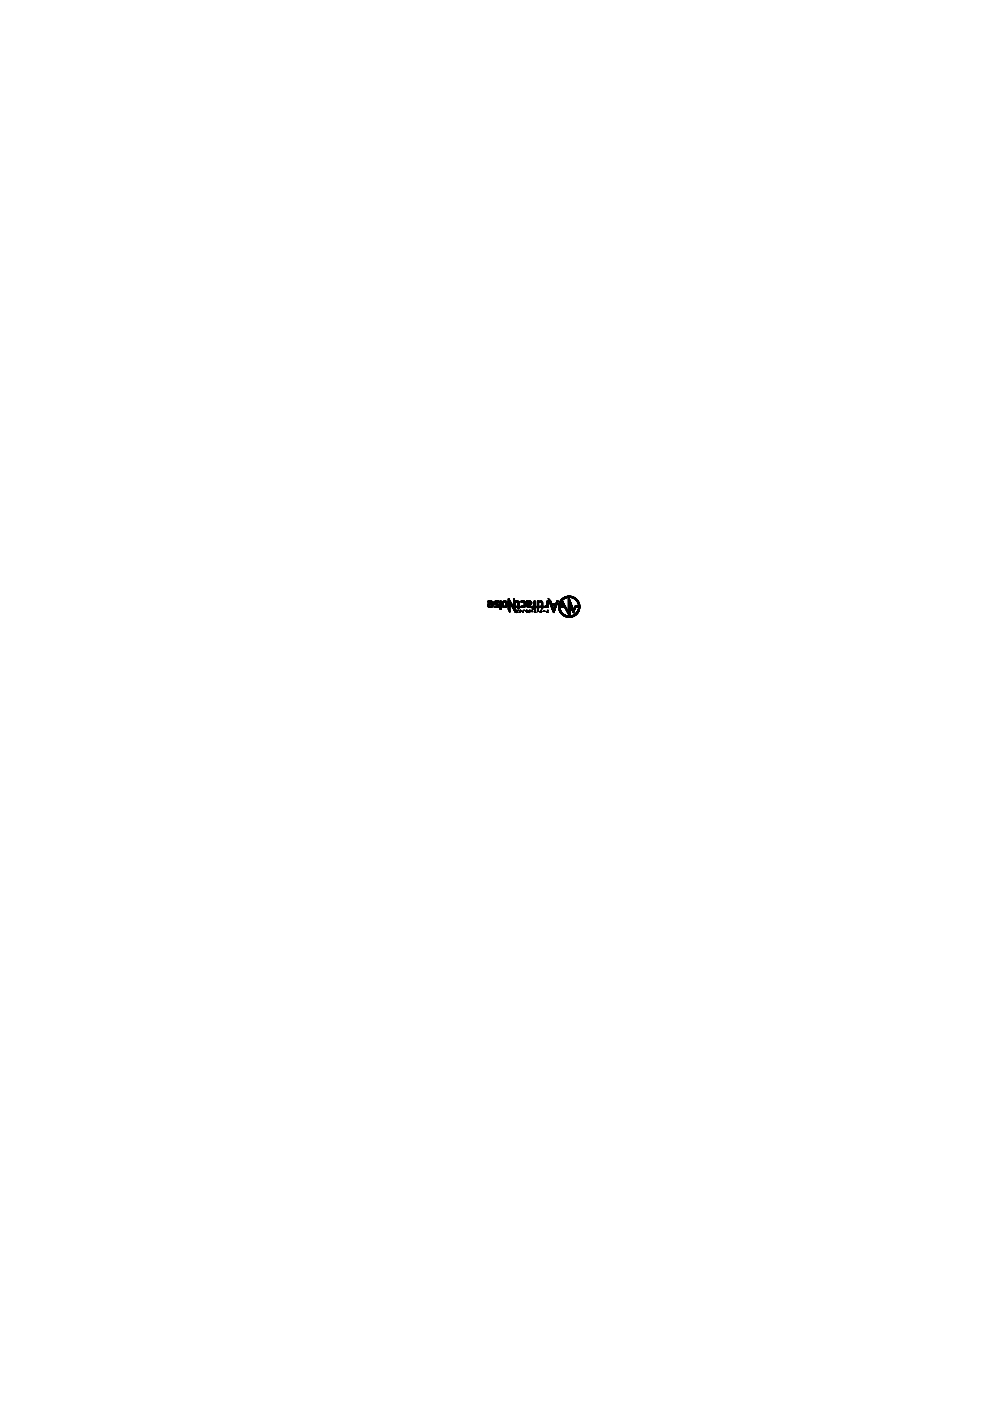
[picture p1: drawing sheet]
<svg xmlns="http://www.w3.org/2000/svg" width="210mm" height="297mm" viewBox="0 0 210 297" stroke-linecap="round" stroke-linejoin="round" font-family="sans-serif">
<g fill="none" stroke="#000" stroke-width=".21">
<path d="M103.4 128.3l.3 .1h-.3M103.4 128.4l.3 .1M103.4 128.2h.3M103.4 128.5h.3M103.4 128.3h.1M103.4 128.5l1 .1h-1M103.5 127.5h.8M103.5 127.5l.9 .1M103.5 127.6l.9 .1M103.5 128.1h1M103.5 127.4l.7 .1M103.5 127.7h1v.8h-1.1v-.1"/>
<path d="M103.5 127.4h.1M103.5 127.7h.1M103.5 128.7h.9M103.5 128.7h.1M103.6 127.4h.1M103.6 127.7h.1M103.6 128.7h.6M103.7 127.4h.1M103.7 127.7h.1M103.7 128.7v.1M103.7 128.2h-.3M103.7 128h.1"/>
<path d="M103.8 127.4h.1M103.8 127.7h.1M103.8 128.5h.1M103.8 128h.1M103.8 128.7v.1M103.8 128.2h.1M103.9 127.4h.1M103.9 127.7h.1M103.9 128h.1M103.9 128.2h.1M103.9 128.7v.1M104 127.4h.1"/>
<path d="M104 127.7h.1M104 128h.1M104 128.2h.1M104 128.7v.1M104.1 128.5h.1M104.1 128h.1M104.1 128.2h.1M104.1 128.7v.1M104.1 127.7h.4M104.2 128.7v.1M104.2 127.4v.1M104.2 128h.1"/>
<path d="M104.2 128.2h.1M104.2 127.7h.3M104.2 127.8h.3M104.2 127.9h.3M104.2 128.2h.3M104.2 128.4h.3M104.2 127.8h.1M104.2 128.3h.1M104.2 128.4v.1M104.3 127.5h.1M104.3 127.9v.1M104.5 128h-.8"/>
<path d="M104.5 128h-1M104.5 128.1h-1.1M104.5 128.1l-1.1 .1M104.5 128.3h-.3M104.5 128.5h-.3M104.7 127.9l.3 .1M104.7 127.8h.3M104.7 127.8l.3 .1M104.7 127.9l.4 .1M104.8 127.6v.1M104.8 128l.8 .1M104.8 128.6l.9 .1"/>
<path d="M104.8 127.6h.9M104.9 127.5v.1M104.9 128.1h.8M104.9 127.5h.8M104.9 128.1l.8 .1M105 127.8v.1M105 128.1v.1M105 127.5h.1M105 128.2h.1M105 127.7h-.3M105.1 128.2h.1M105.1 127.4v.1"/>
<path d="M105.1 127.7h.1M105.1 127.9v.1M105.2 128.2l.5 .1-.4-.1M105.2 127.4v.1M105.2 127.7h-.5M105.2 127.7h.1M105.2 128h.1M105.2 128.2h.1M105.3 127.4v.1M105.3 128h.1M105.3 128.8h.1M105.4 127.4v.1"/>
<path d="M105.4 128.5h.1M105.4 128.8h.1M105.4 128.7v.1M105.5 127.4v.1M105.5 128h.1M105.5 128.3h.3M105.5 128.4h.3M105.5 128.7v.1M105.5 128v.1M105.5 128.4v.1M105.6 127.4v.1M105.6 128.7h.1"/>
<path d="M105.6 128.1h.1M105.7 128.7h-.9M105.7 127.4v.1M105.7 128.2h.1M105.7 127.4l-.9 .2M105.7 128.6h.1M105.7 127.6h.1M105.7 127.7h-1l.1 .3h.6M105.7 128.6h-.9v.2l.8-.1M105.8 128.4l-.1 .1h-.9M105.8 128.5h-.3M105.8 128.4h-.3"/>
<path d="M106 127.7h.3h-.3M106 127.8h.3h-.3M106 128h.3l-.3 .1M106 128.1h.3h-.3M106 128.3h.3h-.3M106 128.4h.3l-.3 .1M106 128.6h.3h-.3M106 127.6h.3M106 127.7h.3M106 127.9h.3M106 128h.3M106 128.2h.3"/>
<path d="M106 128.4h.3M106 129h.3M106 127.4v1.4l.3-.1M106 128.9l.2 .1M106 127.4v.1M106 128.8h.1M106.1 127.4v.1M106.1 129.2h.1M106.1 128.8h.1M106.2 127.4v.1M106.2 128.9h.1M106.2 129.2h.1"/>
<path d="M106.2 128.8h.1M106.2 128.9l-.2 .2h.3h-.3M106.2 129.1l-.2 .1M106.3 127.4l-.3 .1M106.3 127.6h.1M106.3 127.9h.1M106.3 128.2h.1M106.3 128.5h.1M106.3 128.7h.1M106.3 129h.1M106.3 127.5h-.3M106.3 128.5h-.3"/>
<path d="M106.3 128.7h-.3M106.5 127.8h.2h-.2M106.5 127.9l.2 .2-.2-.1M106.5 128.1h.2h-.2M106.5 128.2l.2 .1h-.2M106.5 127.9h.2M106.5 128h.2M106.5 128.2h.2M106.5 128.4h.2M106.5 128.5h.3M106.5 127.7h1v.8h-1M106.5 127.6v.1"/>
<path d="M106.6 127.6h.9M106.6 128.7h.8M106.7 128.7h.1M106.7 128.7h.6M106.7 127.9h.1M106.7 128.2h.1M106.7 128.4h.1M106.8 127.7l-.3 .1v.6h.2M106.8 127.7h.1M106.8 127.4v.1M106.8 128.7v.1M106.8 128.5h.1"/>
<path d="M106.9 127.7h-.4M106.9 127.7h.1M106.9 128.8h.1M106.9 127.4v.1M107 127.4v.1M107.1 127.4v.1M107.1 127.7h.1M107.1 128.8h.1M107.2 127.4v.1M107.2 128.5h.1M107.2 128.8h.1M107.2 127.7h.3"/>
<path d="M107.2 127.7h.1M107.2 128.7v.1M107.3 127.7h.3M107.3 127.8h.3M107.3 128.4h.3M107.3 128.5h.1M107.3 127.5h.1M107.3 127.9h.1M107.3 128.2h.1M107.3 128.7v.1M107.3 127.9h.3M107.3 128.2h.3"/>
<path d="M107.4 127.5h-.7M107.4 128.7h.1M107.4 127.5v.1M107.5 127.6h-.9M107.5 127.6v.1M107.5 128.6h-.9M107.5 128.6h-1M107.6 128.5h-.4M107.6 127.9l-.3 .2 .3-.1M107.6 128.1h-.3h.3M107.6 128.2l-.3 .1h.3M107.6 128.4l-.3 .1"/>
<path d="M107.6 128h-.3M107.8 127h.1M107.8 127.2h.2M107.8 127.3h.3M107.8 127.5h.4M107.8 127.7h.5M107.8 128h.3M107.8 128.3h.3M107.8 128.6h.3M107.8 128.9h.3M107.8 129h.3M107.8 129.1h.3"/>
<path d="M107.8 127.1v.1M107.8 127.5h.1M107.8 127.6h.4zM107.8 127.8h.1M107.8 128.1h.1M107.8 128.3h.1M107.8 128.6h.1M107.8 128.9h.1M107.8 129h.1M107.8 127.8h.6v.1M107.8 128.1h.3M107.8 129.2h.3"/>
<path d="M107.8 129.2l.3 .1M107.8 129.3h.3M107.8 129.4h.3M107.9 129.4h.2M107.9 129.5h.2M108 127.1h-.2l.2 .1M108 129.6h.1M108 129.6l.1 .1M108 129.7h.1M108.1 127.2l-.3 .1h.3M108.1 127.3h.1M108.1 129.8h.1"/>
<path d="M108.1 127.8l-.3 .1h.3M108.1 127.9l-.3 .1 .3 .1M108.1 128.2h-.3h.3M108.1 128.4h-.3h.3M108.1 128.5h-.3h.3M108.1 128.7h-.3h.3M108.1 128.8h-.3h.3M108.1 129.1h-.3l.3 .1M108.1 127.7v2.1M108.1 128.2l-.3 .1M108.1 128.6h-.3M108.1 128.9h-.3"/>
<path d="M108.1 127.4h-.3h.4M108.1 127.8h.1M108.1 127.8h.3M108.2 127.8v.2h.3M108.2 127.9h.2M108.2 127.5h.1M108.2 128l.3 .1M108.3 128l.3 .2M108.3 128.1h.2M108.3 127.7l-.5-.1 .6 .2M108.4 128.2h.2M108.4 128.2l.2 .1"/>
<path d="M108.4 128.3h.2M108.4 128.4h.3M108.5 128.4h.2M108.5 128.5h.3h-.3M108.5 128.4h.1M108.5 128.5h.1M108.5 128.6l.3 .1M108.6 128.6h.1M108.6 128.6h.2M108.6 128.6l.6 .1v1.1M108.6 128.7l.6 .1M108.7 128.4h.1"/>
<path d="M108.7 128.8l.5 .1M108.7 128.8h.5M108.8 128.9h.4M108.8 129h.4M108.8 129.1h.4M108.9 128.7v.1M108.9 129.2h.3M108.9 126.9v.1M108.9 127.1h.2M108.9 127.4h.3M108.9 127.6h.3M108.9 127.9h.3"/>
<path d="M108.9 128.2h.3M108.9 128.4h.3M108.9 128.5h.3M108.9 126.9l.1 .2M108.9 127.1h.1M108.9 127.4h.1M108.9 127.5h.3zM108.9 127.6h.1M108.9 127.7h.3zM108.9 127.8h.3zM108.9 127.9h.1M108.9 128h.3z"/>
<path d="M108.9 128.1h.3zM108.9 128.2h.1M108.9 128.3h.3zM108.9 128.4l.3 .1zM108.9 128.5h.1M108.9 128.6h.3zM108.9 128.7h.1M108.9 129.2h.1M108.9 129.3h.3M109 129.3h.1M109 129.4h.2M109 127l-.1 .1"/>
<path d="M109 129.4l.2 .1M109.1 129.5h.1M109.1 127.2h-.2h.2M109.1 127.3h-.2h.3M109.1 129.6h.1M109.1 129.6l.1 .1M109.2 129.7h.1M109.2 129.7v.1M109.2 127.6h.1M109.2 127.9h.1M109.2 128.2h.1M109.2 128.5h.1"/>
<path d="M109.2 127.7h-.3M109.2 128h-.3M109.4 128.6h.9h-.8v.2l.8-.1M109.4 129.8h.1M109.4 127.5h.5M109.4 127.5l.6 .1M109.4 127.6h.6M109.4 128.5h.9M109.4 128.7h.9M109.4 129.8h.4M109.4 129.9h.1M109.5 129.4h.1"/>
<path d="M109.5 129.9h.1M109.5 129.4l.1 .1M109.5 129.8h.1M109.5 129.3l.1 .2 .2-.1M109.6 129.8h-.1M109.6 129.7h.1M109.6 129.5h.1M109.7 129.6h.1M109.7 129.6l-.1 .1M109.7 129.5v.1M109.7 127.4h-.2v.3h.5M109.7 127.4v.1"/>
<path d="M109.7 127.7h.4M109.8 129.5h.1M109.8 127.7h.3v.8M109.8 127.9h.3M109.8 128.2h.3M109.8 128.4h.3M109.8 129h.3M109.8 129.1h.3M109.8 127.4v.1M109.8 127.9h.1M109.8 128.2h.1M109.8 128.5h.1"/>
<path d="M109.8 128.8h.3M109.8 128.8v.1M109.8 128.9h.3zM109.8 129h.1M109.8 129.8h.1M109.9 129.3l-.1 .1M109.9 129.4l-.2 .1M110.1 127.8h-.3h.3M110.1 127.9l-.3 .2 .3-.1M110.1 128.1h-.3h.3M110.1 128.2l-.3 .1h.3M110.1 128.4h-.3l.3 .1"/>
<path d="M110.1 128.8h-.3M110.1 129h.1M110.1 128h-.3M110.3 128.7h.1M110.3 129.3h.1M110.3 129.8h-.1M110.4 129.5l-.1-.1 .1 .2M110.4 129.7h.1M110.4 129.4l-.1 .1M110.4 129.7l-.1 .1M110.4 129.6v.1M110.4 129.6l-.1 .1"/>
<path d="M110.5 127.5h.7M110.5 127.5l.8 .1M110.5 127.6h.9M110.5 128.7h.7M110.5 127.4h.1M110.5 127.7h.1M110.5 128.5h.1M110.5 128.7v.1M110.5 129.5h-.1M110.5 129.6h.1M110.6 127.4h.1M110.6 127.7h.1"/>
<path d="M110.6 128.5h.1M110.6 128.7v.1M110.6 129.5v.1M110.7 127.4h.1M110.7 127.7h.1M110.7 128.5h.1M110.7 128.7v.1M110.8 127.4h.1M110.8 127.7h.1M110.8 128.5h.1M110.8 128.7v.1M110.8 129.8h.1"/>
<path d="M110.9 127.4h.1M110.9 127.7h.1M110.9 128.5h.1M110.9 128.7v.1M110.9 129.6h.1M110.9 129.7h.1M111 129.6h-.1M111 127.7h.1M111 128.5h.1M111 128.7v.1M111 129.5l-.2 .3M111 129.4v.1"/>
<path d="M111 129.4h.1M111.1 129.5l-.2 .1M111.1 127.7h.3M111.1 129.4v.1M111.1 127.5l-.6-.1v.3h.9M111.1 128.5h.3M111.1 128.5h.1M111.1 128.7v.1M111.1 129.3v.1M111.1 129.4l-.1 .1M111.1 129.4h.1M111.2 127.8h.2"/>
<path d="M111.2 127.9h.2M111.2 128h.2M111.2 128.1h.2M111.2 128.1l.2 .1M111.2 128.2h.2M111.2 128.3h.2M111.2 128.4h.2M111.2 127.5h.1M111.3 127.5h.1M111.3 128.7h.1M111.3 127.5v.1M111.4 128.6h-.9"/>
<path d="M111.4 127.6v.1M111.4 128.4h-.2l-.1-.7h.3v.8h-.9v.2h.8h-.8M111.4 127.9l-.2 .1M111.4 128.2l-.2 .1M111.5 129.5h-.1M111.5 129.5h.1M111.5 129.6h.2M111.6 129.6h.1M111.6 127.7h.5M111.6 128h.3M111.7 127.4l.2 .1M111.7 127.5h.1"/>
<path d="M111.7 127.8h.1M111.7 128.1h.1M111.7 128.3h.1M111.7 128.4h.1M111.7 127.8h.2M111.7 128.1h1M111.7 128.4h.2M111.7 128.5h.3M111.7 128.5h.9M111.7 129.7h.1M111.7 127.4h.1M111.7 128.4v.1"/>
<path d="M111.7 128.6h.9h-.9M111.7 129.4h.1M111.7 129.5h.1M111.7 129.8h.1M111.7 129.6v-.3v.6v-.2M111.8 127.4h.1M111.8 128.7h.8M111.8 128.7h.1M111.9 127.5h-.3M111.9 127.9h.1M111.9 128.1l-.3-.1 1.1 .1M111.9 128.3h-.3"/>
<path d="M111.9 128.4h.1M111.9 128.7h.7M111.9 127.8h-.3l.3 .1M111.9 128.4h-.3M111.9 128.7v.1M112 127.7l-.3-.1 1 .1M112 127.7h.1M112.1 128.5h.1M112.1 128.7v.1M112.1 129.7v.1M112.1 129.8h.2M112.1 127.7h.1"/>
<path d="M112.2 127.7h.1M112.2 129.6h-.1M112.2 129.5l-.1 .1M112.2 127.4h.1M112.2 128.1h.1M112.2 128.3h.1M112.3 127.4h.1M112.3 127.7h.1M112.3 128.1h.1M112.3 128.3h.1M112.3 129.4l-.1 .1M112.3 129.3h.1"/>
<path d="M112.3 129.6h.1M112.4 129.7l-.2 .2M112.4 128v.1M112.4 129.3h.1M112.4 129.7h.1M112.4 129.4l-.3 .2M112.4 127.7h.3M112.4 127.4l-.3 .1M112.4 129.6h.1M112.4 128h.3M112.4 129.6l-.1 .1M112.4 127.4v.1"/>
<path d="M112.4 127.7l.3 .1M112.4 128.2l-.8 .1M112.5 127.4v.1M112.5 127.7h.1M112.5 127.8l.2 .1M112.5 128.2h.1M112.5 127.5h.1M112.5 127.5h-.5M112.6 128.2h.1M112.6 128.1l-1 .1h.9M112.6 128.7h.1M112.6 127.6h-.9h1"/>
<path d="M112.7 128v.1M112.7 129.6h.1M112.7 127.9v.1M112.7 129.7h.2M112.7 127.9l-.3 .1M112.7 127.7h.1M112.7 127.9h.1M112.7 129.7h.1M112.8 129.7h.1M112.8 129.5v.1M112.8 129.6h.1M112.9 128.5h.8"/>
<path d="M112.9 128.6h.8M112.9 128.7h.8M112.9 128.7l.8 .1M112.9 129.1h.6h-.6M112.9 129.5l-.2 .1M112.9 128.6h.1M112.9 128.7v.1M112.9 129h.1M112.9 129.1v.1M112.9 129.7h.1M112.9 129.3h.1M112.9 129.4l-.1 .3"/>
<path d="M112.9 129.5h-.1M112.9 129.3v.3M112.9 129.4h.1M113 128.8h.1M113.1 128.8h.1M113.2 128.8h.1M113.2 128.8v.1h.3v.1h-.6M113.2 129.2h.1M113.2 127.5h.3h-.3M113.2 127.7h.3h-.3M113.2 127.8h.3h-.3M113.2 128h.3l-.3 .1"/>
<path d="M113.2 128.1h.3h-.3M113.2 128.3h.3h-.3M113.2 128.4h.3l-.3 .1M113.2 127.6h.3M113.2 127.7h.3M113.2 127.9h.3M113.2 128h.3M113.2 128.2h.3M113.2 128.4h.3M113.3 129.2h.1M113.3 129.1l-.4 .1M113.4 129.5l-.1 .2"/>
<path d="M113.4 129.8h-.1M113.4 129.1h.1M113.4 129.6l-.1 .1M113.4 129.5l-.1 .1M113.5 127.4h-.3v1.1M113.5 127.6h.1M113.5 127.9h.1M113.5 128.2h.1M113.5 128.5h.1M113.5 128.8h-.3M113.5 128.8v.1M113.5 128.8l-.3 .1"/>
<path d="M113.5 128.9l-.3 .1M113.5 129.5h-.1M113.5 128.8h.1M113.6 129.3l-.3 .5h.3M113.6 129.4h-.1M113.6 128.8h.1M113.6 129.8h.1M113.7 128.6v.2M113.7 128.6l-.8 .1M113.9 127.6h.1M113.9 127.9h.1M113.9 128.2h.1"/>
<path d="M113.9 128.5h.1M113.9 128.7h.1M113.9 129h.1M113.9 127.5h.3M113.9 127.6h.3M113.9 127.9h.3M113.9 128.2h.3M113.9 128.4h.3M113.9 128.5h.3M113.9 128.7h.3M113.9 129h.3M113.9 129.7h.1"/>
<path d="M114 127.4l.2 .1M114 129.7h.1M114 127.4v.1M114 129.3l.1 .3h-.1M114 128.9h.1M114 129.4h.1M114 129.2h.1M114.1 127.4v.1M114.1 128.9h.1M114.1 129.5v.1M114.1 129.2h.1M114.1 129.5l-.1 .1"/>
<path d="M114.2 127.4v1.4M114.2 129.5h.1M114.2 128.9h-.2h.2v.2h-.3l.3 .1M114.2 129.4l-.2 .1M114.2 127.6l-.3 .1h.3M114.2 127.8h-.3h.3M114.2 127.9l-.3 .2 .3-.1M114.2 128.1h-.3h.3M114.2 128.2l-.3 .1h.3M114.2 128.4h-.3l.3 .1M114.2 128.6h-.3h.3M114.2 127.7h-.3"/>
<path d="M114.2 128h-.3M114.2 129.1h-.3M114.4 127.4l.4 .1M114.4 127.5h.5M114.4 127.5l.6 .1M114.4 128.7l.8 .1M114.4 128.6h.9M114.4 128.7h.9M114.4 127.5h.1M114.4 127.6h.1M114.4 128.5v.1M114.4 128.7v.1"/>
<path d="M114.4 127.6h.6M114.5 128.5v.1M114.5 129.7h.4h-.4M114.5 128.8h.1M114.5 129.6v.1M114.5 129.8l.3 .1M114.5 129.8l.1 .1M114.6 128.8h.1M114.6 128.5v.1M114.6 129.6v.1M114.6 129.8v.1M114.6 129.6h.1"/>
<path d="M114.7 128.5v.1M114.7 128.8h.1M114.7 129.6v.1M114.7 129.8v.1M114.7 129.5l-.1 .2M114.7 127.7h.4M114.7 129.4v.1M114.8 128.8h.1M114.8 129.3l-.1 .1M114.8 129.6v.1M114.8 127.7h.3M114.8 129.4l-.2 .1"/>
<path d="M114.8 127.7v.9M114.8 127.8h.3h-.3M114.8 128h.3l-.3 .1M114.8 128.1h.3h-.3M114.8 128.3h.3h-.3M114.8 128.4h.3l-.3 .1M114.8 128.5l.3 .1M114.8 127.9h.3M114.8 128h.3M114.8 128.2h.3M114.8 128.4h.3M114.8 128.9h.3"/>
<path d="M115 127.6l-.6 .1M115 127.7h.1M115 128.8v.1M115 128.9h.1M115 129h.1M115.1 128.8h-.3v.3h.3M115.1 127.9h.1M115.1 128.2h.1M115.1 128.8l-.3 .1M115.1 128.9h-.3M115.1 129h-.3M115.1 128.5v.1"/>
<path d="M115.1 128.8h.1M115.1 129.6h.4M115.2 128.5v.1M115.2 128.8h.1M115.2 129.6h.1M115.2 128.5l-.8 .1M115.3 129.6h.1M115.4 129.6h.1M115.5 128.5h.7M115.5 129.6h.1M115.5 128.6h.4M115.5 128.7h.3"/>
<path d="M115.7 128.5h.1M115.7 128.7l-.1 .1M115.7 128.7v.1M115.8 128.7h.1M115.8 128.4h.4M115.8 128.4h.1M115.9 128.7h-.1M115.9 129.8h.1M115.9 128.7h-.4M115.9 128.6v.1M115.9 129.7v.1M116 128.6h.1"/>
<path d="M116 128.3h.2M116 127.4h.2v1.4M116 127.6h.2M116 127.9h.2M116 128.2h.2M116 127.6h.1M116 127.9h.1M116 128.2h.1M116 128.6h.2M116 128.7h.2M116 129.6v.1M116.1 129.7h.1"/>
<path d="M116.1 129.6l-.2 .2h.4M116.1 129.6l-.2 .1M116.1 129.4h.1M116.1 129.5v.1M116.1 129.4v.4M116.2 129.3l-.1 .2M116.2 127.5h-.2h.2M116.2 127.6l-.2 .1h.2M116.2 127.8h-.2h.2M116.2 127.9l-.2 .1 .2 .1M116.2 128.1h-.2h.2M116.2 127.7h-.2"/>
<path d="M116.2 128h-.2M116.2 128.3l-.3 .1M116.2 128.4l-.4 .1M116.2 128.5h-.5M116.2 128.6h-.7v.2M116.2 128.7l-.2 .1M116.3 129.8h.1M116.3 127.1h.1M116.3 127.1l.2 .1-.2-.1M116.3 127h.1M116.3 127.1l.3 .1M116.4 127h.1"/>
<path d="M116.4 127.3h.2M116.4 127.2v.1M116.4 127.3h.3M116.4 127.4h.3M116.4 127.4h.4M116.4 127.1h.1M116.4 127.4l.4 .1M116.4 127.5h.4M116.5 127.6h.3M116.5 127.6h.1M116.5 127.6l.4 .1M116.5 127.7l.4 .1h-.3"/>
<path d="M116.5 127.7l.4 .1M116.5 127.7l.4 .2M116.6 127.2h.1M116.6 127.9l.3 .1M116.6 127.9h.1M116.6 127.9l.4 .1M116.6 127.3h.1M116.6 128h1.2h-1.2M116.6 128l1.2 .1M116.7 127.4h.1M116.7 128.2h1M116.8 127.5h.1"/>
<path d="M116.8 128.5h.4M116.8 128.4h.1M116.8 127.6v.1M116.8 128.6h.4M116.9 128.6l.3 .1M116.9 128.6l.3 .2M116.9 128.7l.4 .1M116.9 128.7v.1M116.9 128.8h.4M117 128.9l.3 .1M117 129.1h.4h-.4M117 128h.1"/>
<path d="M117 129l.1 .1M117.1 128h.1M117.1 128.2v.1M117.1 129.2l.6 .1M117.1 129.2h.6M117.1 128.4h-.3M117.1 129.3h.6M117.1 128.4l.1 .1M117.1 129.3h.1M117.1 129.4h.5M117.2 128.2v.1M117.2 128h.1"/>
<path d="M117.2 129.4h.1M117.2 129.6h.3M117.3 128.2v.1M117.3 128h.1M117.3 129.7l.2 .1M117.3 128.9h-.3l.3 .1M117.3 129.8h.2M117.4 128h.1M117.4 128.2v.1M117.4 129.1l-.3 .1M117.4 129.8l.1 .1M117.4 129.2v.1"/>
<path d="M117.5 128h.1M117.5 128.2v.1M117.5 129.8h.1M117.5 129.1h.3l-.3 .1M117.5 129.6v.1h-.3M117.6 128h.1M117.6 128.9h.1M117.6 128.2v.1M117.6 129.5h.1M117.6 129.5l-.4 .1M117.6 129.5h-.4l.4 .1M117.6 129.3l-.4 .1"/>
<path d="M117.7 128h.1M117.7 129.3h.1M117.7 128.6h.1M117.7 128.5h.2M117.7 129.1h-.2M117.8 128.1h-1.1M117.8 128.1l-1.1 .1M117.8 128.4h.2M117.8 129h.1M117.8 129l-.3 .2M117.8 128.9h.1M117.8 128.2h.3"/>
<path d="M117.8 128.9l-.3 .1M117.8 128.2h.3l-.1 .1h-.2M117.8 128.2v.1M117.8 128.9h-.2M117.9 128.8h-.3M117.9 128v.1M117.9 128.7v.1M117.9 128.7l-.3 .1M117.9 127.9h.3l-.3 .1M117.9 128h.1M117.9 128.6h.1M117.9 128.6l-.2 .1"/>
<path d="M117.9 128.7h-.3M118 128.4l-.1 .2h-.2M118 128.5h-.3M118 127.7l.3-.1-.4 .3M118 128.4l-.3 .1M118 127.6h.3M118 127.6v.1M118 128.4h.1M118 128.2l-.2 .2M118.1 127.4h.1M118.1 128l-.3 .1h.3M118.2 127.9l-.3 .1"/>
<path d="M118.2 127.4h.1M118.2 127.8h.1M118.2 127.8l-.3 .1M118.2 127.8h-.3M118.3 127.7h-.3M118.3 127.4l-.3 .2M118.3 127.4h-.2M118.4 128.5h.3M118.4 128.6h1h-1M118.4 128.8h.3M118.4 129l.3 .1M118.4 128.4h.3"/>
<path d="M118.5 128.9h.2zM118.5 128.8v.1M118.5 129.2l.3 .1M118.5 129.1h.1M118.5 129.1h.3M118.5 129.3h.3h-.2M118.5 128.1h.1M118.5 129.2h.3M118.5 128h.3v.1h-.3M118.6 127.9v.1M118.6 129.5h.3M118.6 127.8h.1"/>
<path d="M118.6 129.4v.2l.3-.1M118.6 129.6h.4h-.3M118.7 129.7l.4 .1M118.7 127.6v.1M118.7 128.4v.1M118.7 128.7v.1M118.7 129.7h.1M118.7 128.3h-.3M118.7 129.8h.4M118.7 128.2h-.2M118.8 129.8l.4 .1M118.8 127.5h.1"/>
<path d="M118.8 128.5h.1M118.8 128.1l-.3 .1 .2 .2h-.3v.4M118.8 129.1h-.3M118.8 127.4l.3 .1h-.4M118.8 128h-.3h.3M118.8 127.4h.3M118.8 129.9l.4 .1M118.8 127.9h-.2M118.9 127.4h.1M118.9 130h.4M118.9 127.8h.1M118.9 128.5h.1"/>
<path d="M118.9 127.8h-.3M118.9 129.4h-.3l.3 .1M118.9 127.3h.1M118.9 127.7h-.3h.3M118.9 130l.5 .1M119 127.6v.1M119 128.5h.1M119 127.6l-.3 .1M119 130.1l.4 .1M119 130.1v.1M119 127.6h-.3M119 127.5v.1"/>
<path d="M119 129.7h.1M119 130.2h.5M119.1 127.1h.1M119.1 127.5l-.4 .1M119.1 130.2l.5 .1M119.1 128.3l.7 .1M119.1 127.5l.2 .1M119.1 127.8l.4 .1M119.1 128.4l.3 .1h-.3M119.1 130.2v.1M119.1 127.6h.2M119.1 127.6l.3 .1"/>
<path d="M119.1 127.7h.3M119.1 127.7l.3 .1M119.1 127.9h.4M119.1 127.9l.4 .1M119.1 128h.5M119.1 128l.5 .1M119.1 128.1h.5M119.1 128.1l.6 .1M119.1 128.3h.6M119.1 128.4h.3M119.1 127.5v.1M119.1 127.7h.1"/>
<path d="M119.1 127.8h.1M119.1 127.9h.1M119.1 128v.1M119.1 128.1h.1M119.1 128.2h.1M119.1 128.3h.1M119.1 128.4v.1M119.1 130.3h.5M119.2 130.3l.6 .1M119.2 127h-.1M119.2 127.3h.1M119.2 127.5h.1"/>
<path d="M119.2 127.3h-.3M119.2 126.9v.1M119.3 130.3l.5 .1M119.3 127.5h.1M119.3 127.2l-.4 .1M119.3 130h.1M119.3 126.9h.1M119.3 130.4l.7 .1M119.3 127.1l-.4 .1M119.4 127.1l-.4 .1M119.4 130.5h.7M119.4 130.1v.1"/>
<path d="M119.4 127.1h-.4M119.4 128.3h.1M119.4 128.5h.1M119.4 128.7h.1M119.4 130.5h.1M119.4 128.5h-1M119.4 128.7h-1M119.4 128.7l-1 .1M119.5 127v.1M119.5 128.2v.1M119.5 130.2h.1M119.5 130.5l.9 .1"/>
<path d="M119.5 128.3l.3 .2M119.5 127l-.4 .1M119.5 127h.1M119.5 128.4h.3M119.6 128.4l.3 .2M119.6 130.6h2.2M119.6 127h-.5M119.6 128.5l.3 .2M119.6 128.5h.3M119.6 128.1h.1M119.6 130.6h2.1M119.7 126.9v.1"/>
<path d="M119.7 128.6l.3 .2M119.7 126.6h.1M119.7 128.2h-.6M119.7 126.9l-.5 .1M119.7 128.6h.2M119.7 128.3h.1M119.7 130.6v.1M119.7 130.7h.1M119.7 128.7l.3 .1M119.7 126.6h1.9M119.7 128.8l.3 .1M119.8 126.9h.1"/>
<path d="M119.8 130.7h1.8M119.8 128.8l.2 .1M119.8 126.6h.1M119.8 126.9h-.5M119.8 130.4h.1M119.8 128.9h.3M119.8 126.8v.1M119.8 129h.3M119.9 126.8l-.6 .1M119.9 129.1h.3M119.9 126.6h1.6M119.9 130.4v.1"/>
<path d="M119.9 129.1l.3 .1M119.9 130.5h.1M119.9 130.7v.1M120 126.5h.1M120 129.2h.2M120 129.3h.3h-.3M120 130.8h.1M120 126.5h1.4M120 129.2h.1M120 128.9h.1M120 130.5h.1M120.1 129.3l.2 .1"/>
<path d="M120.1 130.8h1.2M120.1 126.8h-.7M120.1 129.4l.3 .2-.2-.1M120.1 126.4v.1M120.1 126.7v.1M120.1 129.4l.3 .1M120.1 130.8h.1M120.1 129.5l.3 .1M120.1 130.5h.1M120.1 130.8l.1 .1M120.2 126.7h-.7M120.2 129.6h.6"/>
<path d="M120.2 130.8l.9 .1M120.2 126.7h.1M120.2 129.2h.1M120.2 130.5v.1M120.2 129.7h.6M120.2 126.4h.9M120.2 129.7l.6 .1M120.2 130.5l.1 .1M120.3 129.8h.5M120.3 130.9h.1M120.3 126.7h.1M120.3 129.9h.5"/>
<path d="M120.4 126.4h.1M120.4 130.6h.1M120.4 129.9h.4M120.4 130h.4M120.4 126.7h.1M120.4 129.6v.1M120.4 130.9h.1M120.4 130.1h.4M120.5 129.7v.1M120.5 130.6h.1M120.5 130.1h.3M120.5 126.7h.1"/>
<path d="M120.5 130.9h.1M120.5 127.3l.4 .1M120.5 127.1l.3 .1-.3-.1M120.5 127.6l.5 .1M120.5 127.7h.5v.1h-.5M120.5 127.9l.6 .1v.1M120.5 128.2h.7v.2M120.5 127.4l.4 .1h-.4M120.5 126.8l.2 .1h-.2M120.5 126.8h.2M120.5 127l.3 .1M120.5 127.2h.3"/>
<path d="M120.5 127.3h.3M120.5 127.4h.4M120.5 127.5l.4 .1M120.5 127.6h.4M120.5 127.7h.5M120.5 127.8h.6M120.5 127.9h.6M120.5 128h.6M120.5 128l.6 .1M120.5 128.1h.7M120.5 128.2h.7M120.5 128.3h.3"/>
<path d="M120.5 128.4h.3M120.5 128.6h.3M120.5 128.7h.3M120.5 128.8h.3M120.5 128.9h.3M120.5 129.1h.3M120.5 129.2h.3M120.5 129.3h.3M120.5 129.4h.3M120.5 129.5h.3M120.5 130.2h.3M120.5 126.4h.1"/>
<path d="M120.5 127.8v1.9M120.5 130.2h.1M120.5 130.3h.3M120.6 126.4h.1M120.6 130.3h.1M120.6 130.3h.2M120.6 126.6l-1.1 .1M120.6 130.6h.1M120.6 130.3v.1M120.6 130.4h.2M120.6 126.7h-.1M120.6 126.7h.1"/>
<path d="M120.7 130.5h.1M120.7 130.6h.1M120.7 126.9h-.2M120.8 127l-.3 .1M120.8 126.4h.1M120.8 126.6v.1M120.8 128.1v2.5M120.8 126.6l1 .1M120.8 128.1h.1M120.8 128.4h-.3M120.8 128.5h-.3M120.8 128.7h-.3"/>
<path d="M120.8 128.8h-.3M120.8 129h-.3M120.8 129.2h-.3M120.8 129.3h-.3M120.8 129.5h-.3M120.8 129.6h-.3M120.9 130.9h.1M120.9 128.2v.1M120.9 126.7h.1M120.9 128.3h.3M120.9 130.6h.1M120.9 128.4h.4"/>
<path d="M121 126.4h.1M121 130.9h.1M121 128.5h.3M121 128.4l.3 .1v.2M121 126.7h.1M121 128.6h.3M121.1 126.7h.1M121.1 130.9h.1M121.1 128.7h.3M121.1 127.9v.1M121.1 128.7h.1M121.1 130.6h.1"/>
<path d="M121.1 128.7l.4 .2h-.4M121.1 128.8h.3M121.1 128.9h.4M121.2 129h.3M121.2 130.8v.1M121.2 128.2h-.7M121.2 128.2h.1M121.2 129.1h.3M121.2 126.4v.1M121.2 129.1h.1M121.2 126.7l.7 .1M121.2 129.1h.3l.1 .2"/>
<path d="M121.2 129.2h.3M121.2 126.7h.1M121.2 129.2h.4M121.3 128.4h.1M121.3 130.8h.1M121.3 129.3h.6M121.3 126.4v.1M121.3 126.7h.1M121.3 126.7l.7 .1M121.3 129.3l.5 .1M121.3 130.5h.1M121.3 129.4h.5"/>
<path d="M121.3 129.5h.5h-.4M121.4 130.5h.1M121.4 129.5h.4M121.4 128.7v.1M121.4 126.5h.1M121.4 129.6l.1 .1h.2M121.4 130.8h.1M121.4 129.8h.3l-.1 .1M121.5 129.8h.2M121.5 129.8h.1M121.5 130.7h-1.6M121.5 126.8l.5 .1"/>
<path d="M121.5 129.8l.1 .1M121.6 130.7h.1M121.6 126.6h.1M121.6 126.9h.5M121.6 129.3h.1M121.6 129.9h.1M121.6 129.2h.3M121.7 129.2h.2l-.1 .1-.5-.1M121.7 130.3v.1M121.7 126.9l.5 .1M121.7 129.6h-.3M121.7 126.9v.1"/>
<path d="M121.7 130.3h.1M121.8 126.7h-2.2M121.8 128.9h.2l-.1 .1h-.2M121.8 130.6h.1M121.8 126.7h.1M121.8 129.4v.1M121.8 127h.5M121.8 130.2v.1M121.8 128.7h1.1l-.2 .1M121.8 128.7h1.1M121.9 127h.1M121.9 128.6l1 .1h-1l-.1 .1"/>
<path d="M121.9 127l.4 .1M121.9 130.5l-.9 .1M121.9 128.5h1M121.9 129.1h-.2M121.9 129.1h.1M121.9 127.1h.5h-.4M121.9 128.5h.1M121.9 129.1l-.2 .1M122 128.9l-.3 .2M122 130.5h-.7M122 128.5h.1M122 130.5h.1"/>
<path d="M122 128.8h-.2h.2M122 126.8v.1M122 128.7v.1M122.1 127.2l.3 .1M122.1 130.4l-.7 .1M122.1 126.9h.1M122.1 128.5h.1M122.1 128.7v.1M122.1 127.2l.4 .1M122.1 130h.1M122.1 130.4l-.6 .1M122.2 127.3h.1"/>
<path d="M122.2 128.5h.1M122.2 128.7v.1M122.2 127.3l.4 .1M122.2 129.9h.1M122.2 130.3l-.6 .1M122.2 127h.1M122.2 130.3h-.4M122.2 127.4h.4M122.2 127.4h.1M122.3 128.5h.1M122.3 128.7v.1M122.3 127.4h.3l-.3 .1"/>
<path d="M122.3 130.2l-.5 .1M122.3 129.8h.1M122.3 127.1h.1M122.3 127.5l.4 .1M122.3 130.2h-.4M122.4 127.5l.3 .1M122.4 128.5h.1M122.4 128.7v.1M122.4 129.7h.1M122.4 130.1v.1M122.4 127.6l.3 .1M122.4 129.6l.3 .1"/>
<path d="M122.4 130.1l-.5 .1M122.4 130.1h-.4M122.4 127.7h.3h-.3M122.4 129.6h.1M122.4 129.6l.4-.1-.3 .1M122.5 128.5h.1M122.5 128.7v.1M122.5 127.8h.3M122.5 127.3h.1M122.5 129.9l-.4 .1M122.5 129.4h.3l-.3 .1M122.5 127.8l.3 .2-.2-.1"/>
<path d="M122.5 130h-.4M122.6 127.9v.1M122.6 127.9h.2M122.6 129.9h-.4M122.6 128l.3 .1h-.3M122.6 128.5h.1M122.6 128.7v.1M122.6 128h.3M122.6 129.8l-.4 .1M122.6 129.1h.3v.2h-.3M122.6 128.1h.3M122.6 129.8h-.3"/>
<path d="M122.6 128.2h.3M122.7 129.7l-.4 .1M122.7 129h.2h-.2l-.1 .1M122.7 128.4h.2M122.7 128.9h.2M122.7 128.3v.2M122.7 128.9h.1M122.7 127.6v.1M122.7 129.6v.1h-.4M122.7 129.6h-.3M122.8 129.3h-.2M122.9 129.2h-.3h.3"/>
<path d="M122.9 128.2h.1M122.9 129.1h-.3M122.9 128.3h-.2l.2-.1v.3h-.2M122.9 128.5h.1M122.9 128.8v.1M122.9 128.8l-.2 .1M122.9 128.4h-.2"/>
</g>
</svg>
